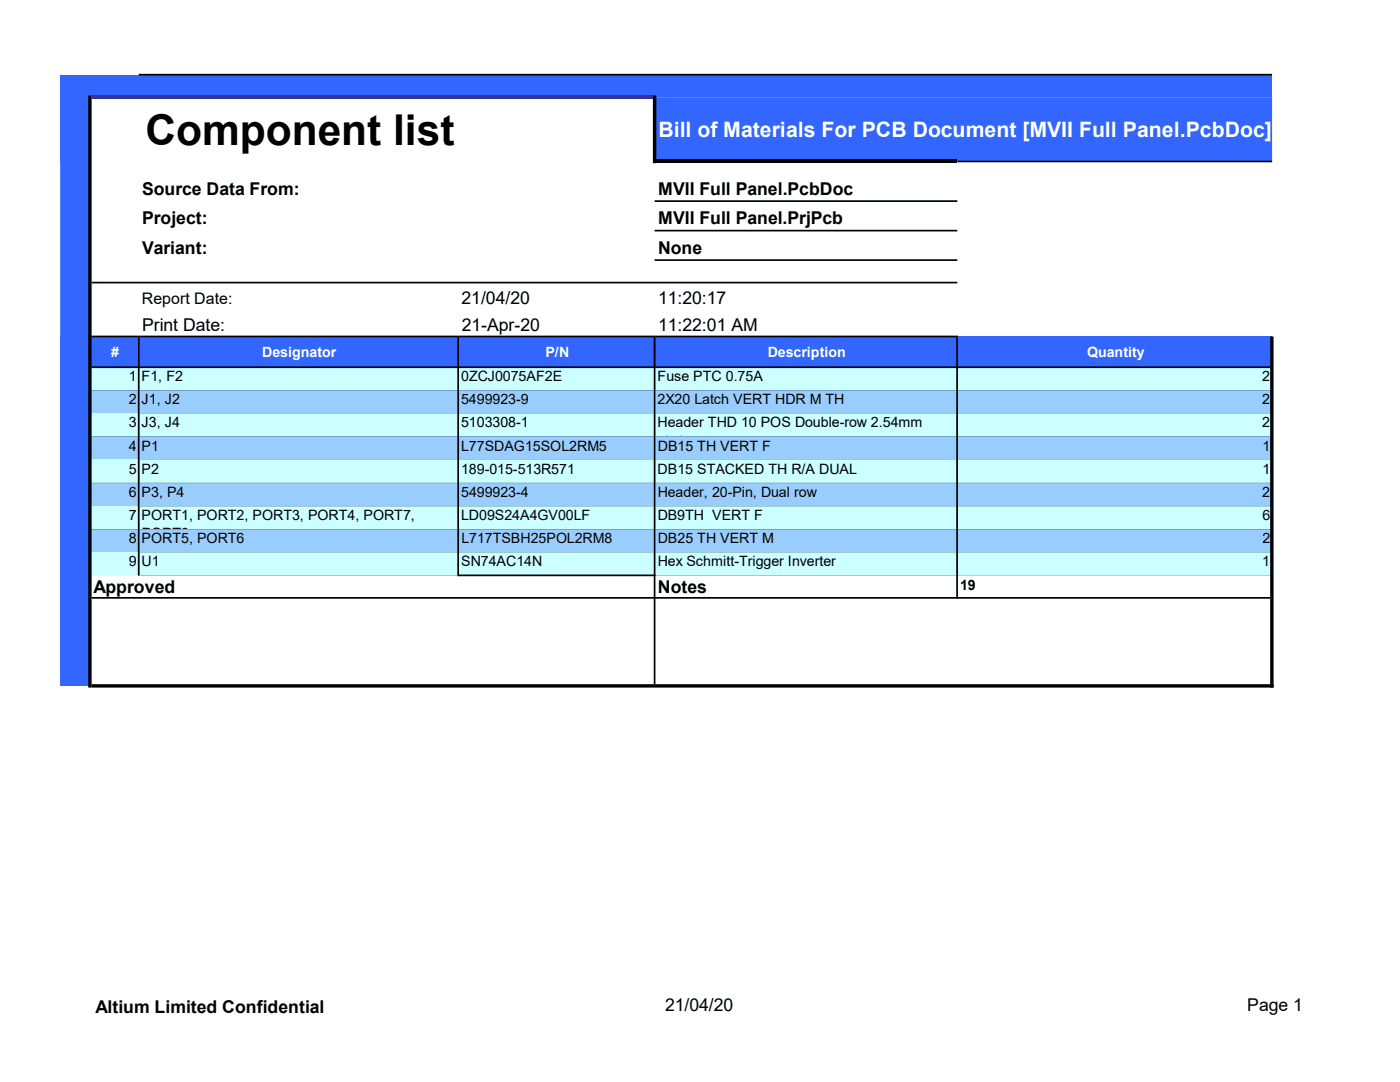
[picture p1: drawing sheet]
<svg xmlns="http://www.w3.org/2000/svg" width="279mm" height="216mm" viewBox="0 0 279 216" stroke-linecap="round" stroke-linejoin="round" font-family="sans-serif">
<defs><g id="words">
<text font-size="8.5" x="29" y="29">Component list</text>
<text font-size="4.2" fill="#fff" x="131.4" y="27.3">Bill of Materials For PCB Document [MVII Full Panel.PcbDoc]</text>
<g font-size="3.5">
<text x="28.4" y="38.9">Source Data From:</text>
<text x="131.3" y="38.9">MVII Full Panel.PcbDoc</text>
<text x="28.4" y="44.7">Project:</text>
<text x="131.3" y="44.7">MVII Full Panel.PrjPcb</text>
<text x="28.4" y="50.6">Variant:</text>
<text x="131.3" y="50.6">None</text>
<text x="92.1" y="60.7">21/04/20</text>
<text x="131.3" y="60.7">11:20:17</text>
<text x="28.4" y="66">Print Date:</text>
<text x="92.1" y="66">21-Apr-20</text>
<text x="131.3" y="66">11:22:01 AM</text>
<text x="18.6" y="118.4">Approved</text>
<text x="131.3" y="118.4">Notes</text>
<text x="19" y="202.1">Altium Limited Confidential</text>
<text x="132.7" y="201.8">21/04/20</text>
<text x="248.9" y="201.8">Page 1</text>
</g>
<text font-size="3.2" x="28.3" y="60.7">Report Date:</text>
<g font-size="2.8" fill="#fff">
<text x="22.2" y="71.2">#</text>
<text x="52.3" y="71.2">Designator</text>
<text x="108.8" y="71.2">P/N</text>
<text x="153.2" y="71.2">Description</text>
<text x="216.9" y="71.2">Quantity</text>
</g>
<g font-size="2.8">
<text x="25.7" y="76.1">1 F1, F2</text>
<text x="92.1" y="76.1">0ZCJ0075AF2E</text>
<text x="131.3" y="76.1">Fuse PTC 0.75A</text>
<text x="251.9" y="76.1">2</text>
<text x="25.7" y="80.7">2 J1, J2</text>
<text x="92" y="80.7">5499923-9</text>
<text x="131.2" y="80.7">2X20 Latch VERT HDR M TH</text>
<text x="251.9" y="80.7">2</text>
<text x="25.7" y="85.3">3 J3, J4</text>
<text x="25.7" y="89.9">4 P1</text>
<text x="92" y="89.9">L77SDAG15SOL2RM5</text>
<text x="92" y="85.3">5103308-1</text>
<text x="131.2" y="88.9">pitch</text>
<text x="131.2" y="85.3">Header THD 10 POS Double-row 2.54mm</text>
<text x="131.3" y="89.9">DB15 TH VERT F</text>
<text x="251.9" y="85.3">2</text>
<text x="251.9" y="89.9">1</text>
<text x="25.7" y="94.5">5 P2</text>
<text x="92" y="94.5">189-015-513R571</text>
<text x="131.2" y="94.5">DB15 STACKED TH R/A DUAL</text>
<text x="251.9" y="94.5">1</text>
<text x="25.7" y="99.1">6 P3, P4</text>
<text x="92.1" y="99.1">5499923-4</text>
<text x="131.3" y="99.1">Header, 20-Pin, Dual row</text>
<text x="251.9" y="99.1">2</text>
<text x="25.7" y="103.8">7 PORT1, PORT2, PORT3, PORT4, PORT7,</text>
<text x="28.3" y="107.4">PORT8</text>
<text x="92" y="103.8">LD09S24A4GV00LF</text>
<text x="131.3" y="103.8">DB9TH VERT F</text>
<text x="251.9" y="103.8">6</text>
<text x="25.7" y="108.4">8 PORT5, PORT6</text>
<text x="25.7" y="113">9 U1</text>
<text x="92" y="113">SN74AC14N</text>
<text x="92.1" y="108.4">L717TSBH25POL2RM8</text>
<text x="131.3" y="113">Hex Schmitt-Trigger Inverter</text>
<text x="131.3" y="108.4">DB25 TH VERT M</text>
<text x="251.9" y="113">1</text>
<text x="251.9" y="108.4">2</text>
<text x="191.6" y="117.7">19</text>
</g>
</g></defs>
<g fill="#36f">
<path d="M12 15.1h241.9v4.3h-241.9z"/>
<path d="M12 19.4h6v12.9h-6z"/>
</g>
<path d="M17.9 19.4h112.8v12.9h-112.8z" fill="#fff"/>
<path d="M130.6 19.4h123.3v12.9h-123.3zM12 32.2h6v35h-6z" fill-rule="evenodd" fill="#36f"/>
<path d="M17.9 32.2h236v35h-236z" fill="#fff"/>
<g fill="#36f">
<path d="M12 67.1h241.9v6.2h-241.9z"/>
<path d="M12 73.3h6v4.6h-6z"/>
</g>
<path d="M17.9 73.3h236v4.6h-236z" fill="#cff"/>
<path d="M12 77.9h6v4.6h-6z" fill="#36f"/>
<path d="M17.9 77.9h236v4.6h-236z" fill="#9cf"/>
<path d="M12 82.5h6v4.7h-6z" fill="#36f"/>
<path d="M17.9 82.5h236v4.7h-236z" fill="#cff"/>
<path d="M12 87.1h6v4.7h-6z" fill="#36f"/>
<path d="M17.9 87.1h236v4.7h-236z" fill="#9cf"/>
<path d="M12 91.7h6v4.7h-6z" fill="#36f"/>
<path d="M17.9 91.7h236v4.7h-236z" fill="#cff"/>
<path d="M12 96.4h6v4.6h-6z" fill="#36f"/>
<path d="M17.9 96.4h236v4.6h-236z" fill="#9cf"/>
<path d="M12 101h6v4.6h-6z" fill="#36f"/>
<path d="M17.9 101h236v4.6h-236z" fill="#cff"/>
<path d="M12 105.6h6v4.6h-6z" fill="#36f"/>
<path d="M17.9 105.6h236v4.6h-236z" fill="#9cf"/>
<path d="M12 110.2h6v4.7h-6z" fill="#36f"/>
<path d="M17.9 110.2h236v4.7h-236z" fill="#cff"/>
<path d="M12 114.8h6v4.5h-6z" fill="#36f"/>
<path d="M191 114.8h62.9v4.5h-62.9z" fill="#fff"/>
<path d="M12 119.3h6v17.6h-6z" fill="#36f"/>
<path d="M131 31.9h60.1v.7h-60.1z" fill="#000"/>
<g fill="#000">
<path d="M130.3 19h.7v13.6h-.7zM18.3 77.9h9.2zM27.9 77.9h63.4zM91.6 77.9h38.9zM130.8 77.9h60zM27.9 82.5h63.4zM91.6 82.5h38.9zM130.8 82.5h60zM18.3 87.1l9.2 .1zM27.9 87.1l63.4 .1zM91.6 87.1l38.9 .1zM130.8 87.1l60 .1zM27.9 91.7l63.4 .1zM91.6 91.7l38.9 .1zM130.8 91.7l60 .1zM18.3 96.4h9.2zM27.9 96.4h63.4zM91.6 96.4h38.9zM130.8 96.4h60zM27.9 101h63.4zM91.6 101h38.9zM130.8 101h60zM18.3 105.6h9.2zM27.9 105.6h63.4zM91.6 105.6h38.9zM130.8 105.6h60zM27.9 110.2h63.4zM91.6 110.2h38.9zM130.8 110.2h60zM27.9 114.8l63.4 .1zM91.6 114.6h39.2v.4h-39.2z" fill-rule="evenodd"/>
<path d="M130.5 67.3h.3v69.2h-.3zM27.5 67.3h.4v47.6h-.4zM91.3 67.3h.3v47.7h-.3zM190.8 67.3h.4v52.2h-.4zM253.5 67.1h.7v70.1h-.7zM27.7 14.7h226.2v.4h-226.2z" fill-rule="evenodd"/>
<path d="M130.8 114.8l60 .1zM17.6 19h.7v118.2h-.7z" fill-rule="evenodd"/>
</g>
<path d="M18.3 19h112v.7h-112z" fill="#339"/>
<path d="M191.1 32h62.8v.4h-62.8zM130.6 40h60.5v.3h-60.5zM130.6 45.8h60.5v.4h-60.5zM130.6 51.7h60.5v.4h-60.5zM18.3 56.2h172.8v.4h-172.8zM18.3 67h172.9v.3h-172.9zM18.3 73.1h235.2v.3h-235.2zM191.2 77.9h62.3zM191.2 82.5h62.3zM191.2 87.1l62.3 .1zM191.2 91.7l62.3 .1zM191.2 96.4h62.3zM191.2 101h62.3zM191.2 105.6h62.3zM191.2 110.2h62.3zM191.2 114.8l62.3 .1zM18.3 119.1h235.2v.4h-235.2zM18.3 136.5h235.9v.7h-235.9z" fill-rule="evenodd" fill="#000"/>
<use href="#words"/>
</svg>
